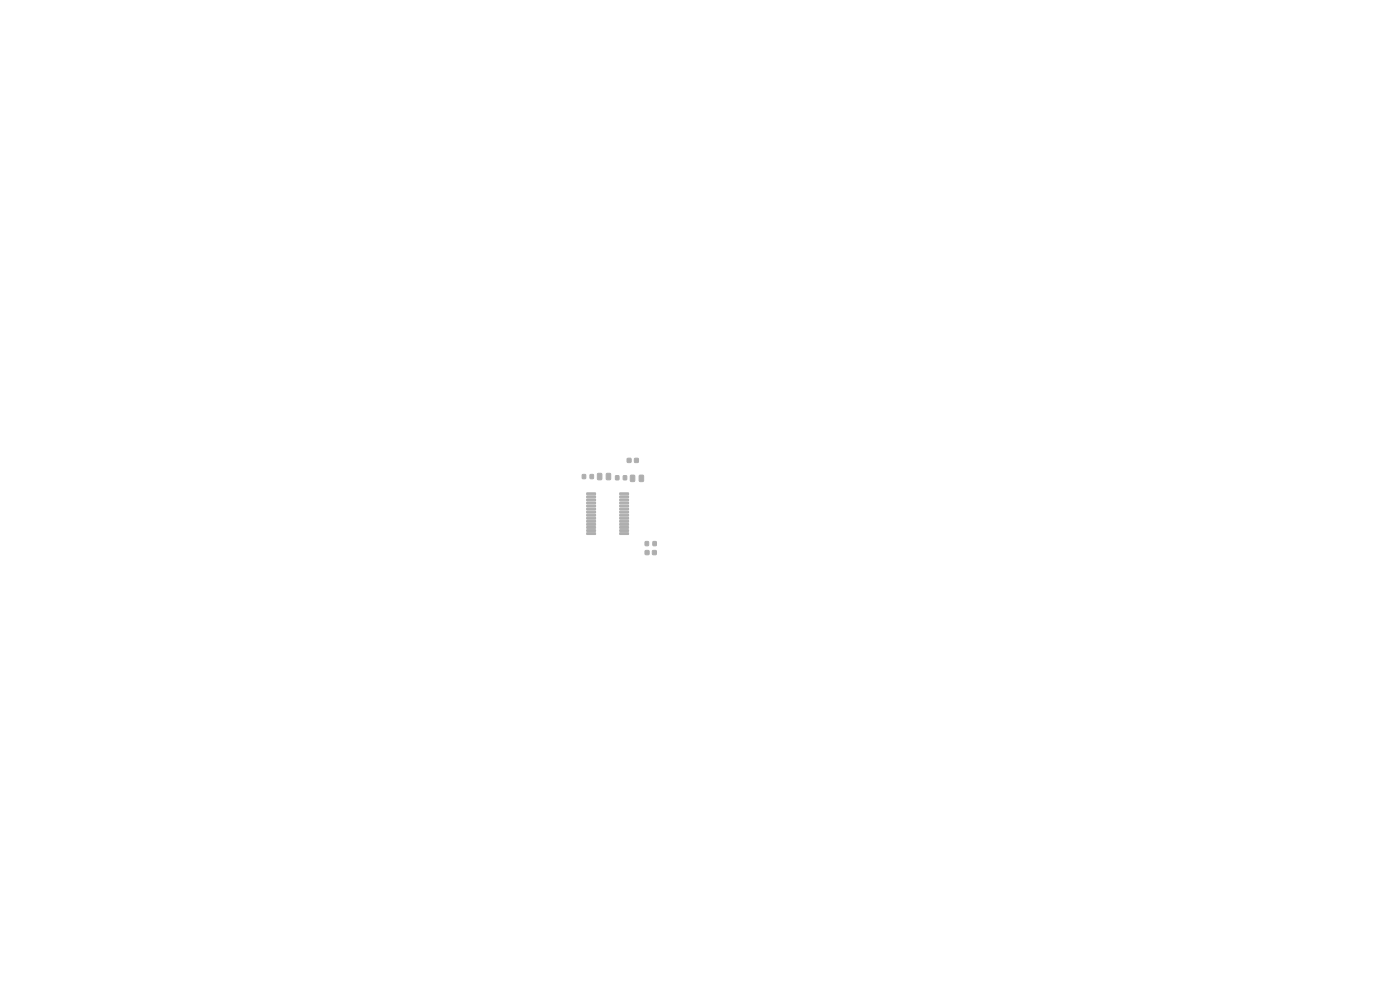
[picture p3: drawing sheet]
<svg xmlns="http://www.w3.org/2000/svg" width="297mm" height="210mm" viewBox="0 0 297 210" stroke-linecap="round" stroke-linejoin="round" font-family="sans-serif">
<g fill="#bba9a4" stroke="#bba9a4" stroke-width=".21">
<path d="M131.5 113h1.8l.1 .3-1.8 .1z"/>
<path d="M131.5 112.4l1.8-.1 .1 .3-1.8 .1z"/>
<path d="M131.5 111.7h1.8l.1 .3-1.8 .1z"/>
<path d="M131.5 111.1l1.8-.1 .1 .3-1.8 .1z"/>
<path d="M131.5 110.4h1.8l.1 .3-1.8 .1z"/>
<path d="M131.5 109.8l1.8-.1 .1 .3-1.8 .1z"/>
<path d="M131.5 109.1h1.8l.1 .3-1.8 .1z"/>
<path d="M131.5 108.5l1.8-.1 .1 .3-1.8 .1z"/>
<path d="M131.5 107.8h1.8l.1 .3-1.8 .1z"/>
<path d="M131.5 107.2l1.8-.1 .1 .3-1.8 .1z"/>
<path d="M131.5 106.5h1.8l.1 .3-1.8 .1z"/>
<path d="M131.5 105.9l1.8-.1 .1 .3-1.8 .1z"/>
<path d="M131.5 105.2h1.8l.1 .3-1.8 .1z"/>
<path d="M131.5 104.6l1.8-.1 .1 .3-1.8 .1z"/>
<path d="M124.5 104.6l1.8-.1 .1 .3-1.8 .1z"/>
<path d="M124.5 105.2h1.8l.1 .3-1.8 .1z"/>
<path d="M124.5 105.9l1.8-.1 .1 .3-1.8 .1z"/>
<path d="M124.5 106.5h1.8l.1 .3-1.8 .1z"/>
<path d="M124.5 107.2l1.8-.1 .1 .3-1.8 .1z"/>
<path d="M124.5 107.8h1.8l.1 .3-1.8 .1z"/>
<path d="M124.5 108.5l1.8-.1 .1 .3-1.8 .1z"/>
<path d="M124.5 109.1h1.8l.1 .3-1.8 .1z"/>
<path d="M124.5 109.8l1.8-.1 .1 .3-1.8 .1z"/>
<path d="M124.5 110.4h1.8l.1 .3-1.8 .1z"/>
<path d="M124.5 111.1l1.8-.1 .1 .3-1.8 .1z"/>
<path d="M124.5 111.7h1.8l.1 .3-1.8 .1z"/>
<path d="M124.5 112.4l1.8-.1 .1 .3-1.8 .1z"/>
<path d="M124.5 113h1.8l.1 .3-1.8 .1z"/>
<path d="M133.8 100.8h.6l.3 .1v1l-.2 .3h-.6l-.2-.2z"/>
<path d="M135.6 100.8h.7l.2 .1 .1 1-.2 .3h-.6l-.2-.2z"/>
<path d="M136.9 114.9h.7v.8h-.7z"/>
<path d="M138.5 114.9h.7v.8h-.7z"/>
<path d="M123.5 100.7h.7v.8h-.7z"/>
<path d="M125.2 100.7h.7v.8h-.7z"/>
<path d="M130.6 100.9h.7v.9h-.7z"/>
<path d="M132.2 100.9h.7v.9h-.7z"/>
<path d="M133.1 97.3h.7v.8h-.7z"/>
<path d="M134.6 97.3h.8v.8h-.8z"/>
<path d="M136.9 116.8h.8v.8h-.8z"/>
<path d="M138.4 116.8h.8v.8h-.8z"/>
<path d="M126.8 100.5l.6-.1 .3 .1v1l-.2 .3h-.5l-.3-.2z"/>
<path d="M128.7 100.5l.6-.1 .2 .1 .1 1-.2 .3h-.6l-.2-.2z"/>
</g>
</svg>
